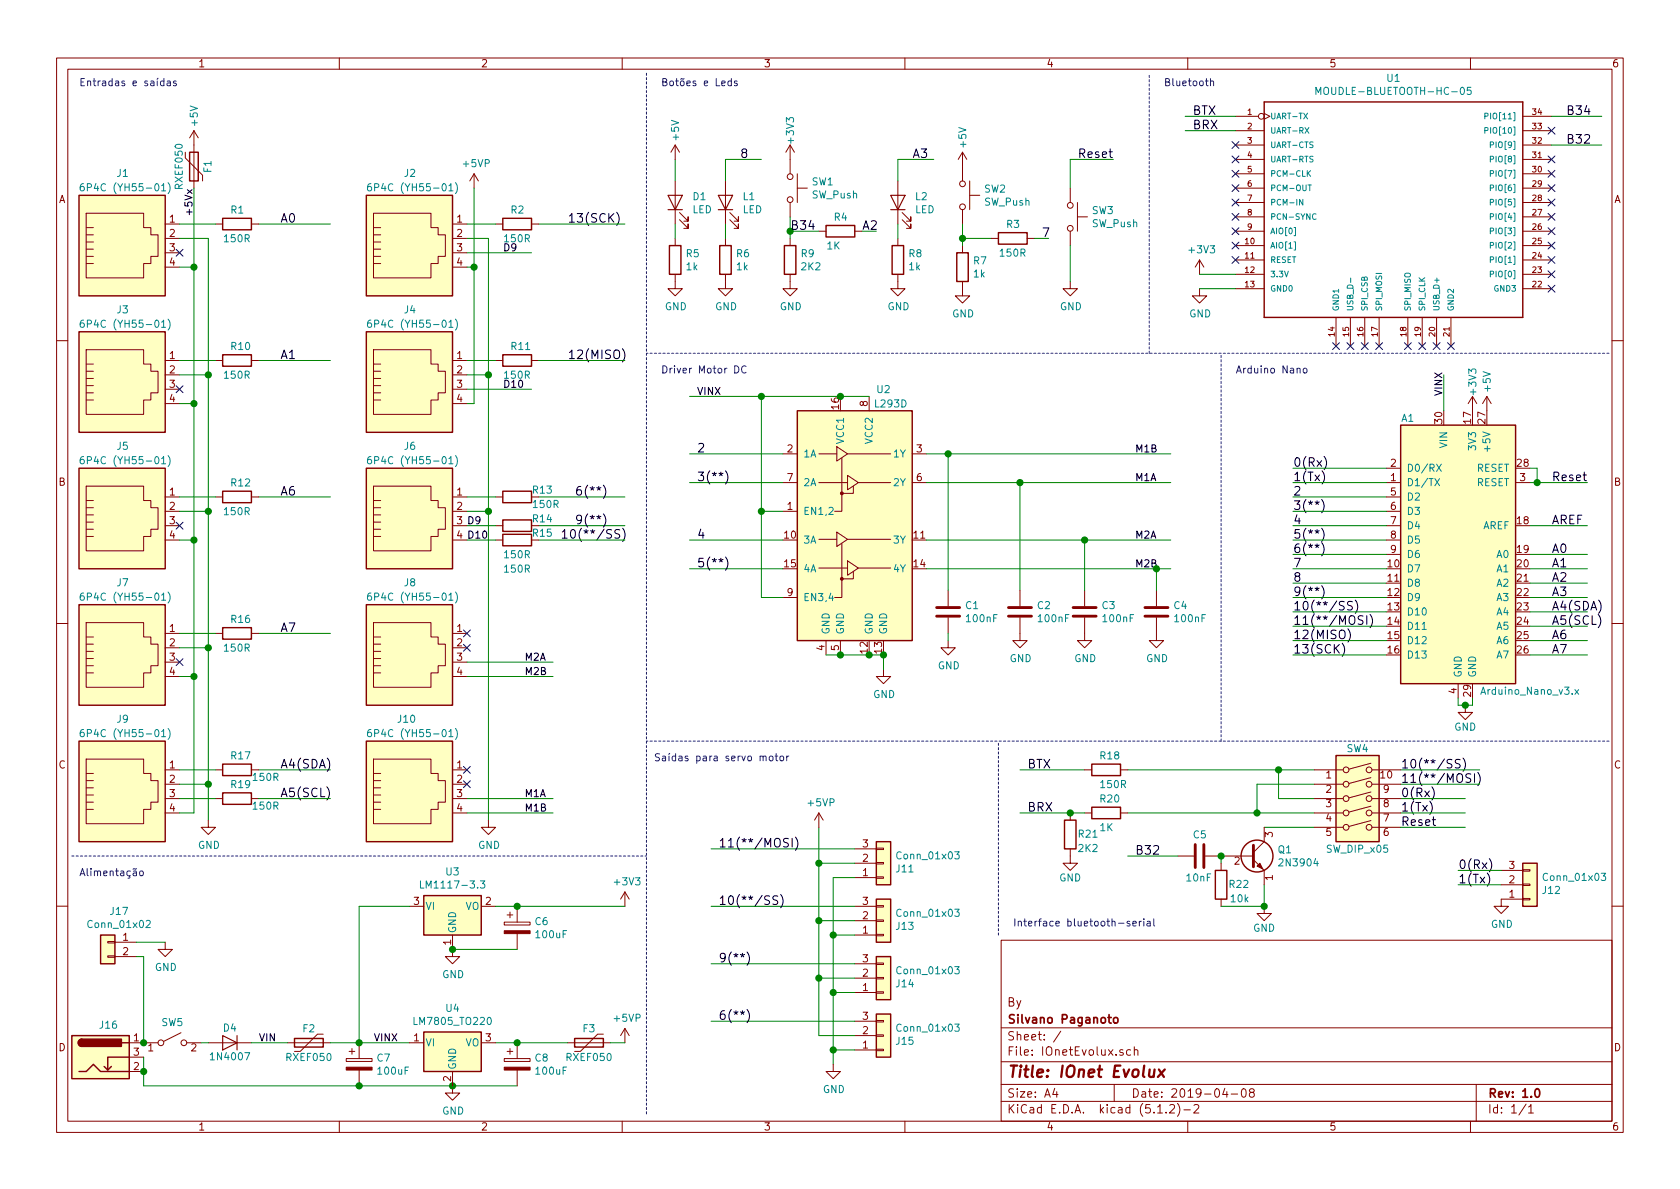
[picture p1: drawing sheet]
<svg xmlns="http://www.w3.org/2000/svg" width="297mm" height="210mm" viewBox="0 0 297 210" stroke-linecap="round" stroke-linejoin="round" font-family="sans-serif">
<defs><g id="words">
<text font-size="2.8" fill="#840000" x="178" y="190.5">Title: IOnet Evolux</text>
<g font-size="2.1">
<text x="210.8" y="20.3">BTX</text>
<text x="210.8" y="22.9">BRX</text>
<text x="276.9" y="20.3">B34</text>
<text x="130.8" y="27.9">8</text>
<text x="161.3" y="27.9">A3</text>
<text x="190.5" y="27.9">Reset</text>
<text x="276.9" y="25.4">B32</text>
<text x="49.5" y="39.4">A0</text>
<text x="100.3" y="39.4">13(SCK)</text>
<text x="139.7" y="40.6">B34</text>
<text x="184.1" y="41.9">7</text>
<text x="49.5" y="63.5">A1</text>
<text x="100.3" y="63.5">12(MISO)</text>
<text x="123.2" y="80">2</text>
<text x="228.6" y="82.5">0(Rx)</text>
<text x="49.5" y="87.6">A6</text>
<text x="101.6" y="87.6">6(**)</text>
<text x="123.2" y="85.1">3(**)</text>
<text x="228.6" y="85.1">1(Tx)</text>
<text x="228.6" y="87.6">2</text>
<text x="274.3" y="85.1">Reset</text>
<text x="99.1" y="95.2">10(**/SS)</text>
<text x="101.6" y="92.7">9(**)</text>
<text x="123.2" y="95.2">4</text>
<text x="228.6" y="90.2">3(**)</text>
<text x="228.6" y="92.7">4</text>
<text x="228.6" y="95.2">5(**)</text>
<text x="274.3" y="92.7">AREF</text>
<text x="123.2" y="100.3">5(**)</text>
<text x="228.6" y="97.8">6(**)</text>
<text x="228.6" y="100.3">7</text>
<text x="274.3" y="97.8">A0</text>
<text x="274.3" y="100.3">A1</text>
<text x="228.6" y="102.9">8</text>
<text x="228.6" y="105.4">9(**)</text>
<text x="228.6" y="107.9">10(**/SS)</text>
<text x="274.3" y="102.9">A2</text>
<text x="274.3" y="105.4">A3</text>
<text x="274.3" y="107.9">A4(SDA)</text>
<text x="49.5" y="111.8">A7</text>
<text x="228.6" y="110.5">11(**/MOSI)</text>
<text x="228.6" y="113">12(MISO)</text>
<text x="274.3" y="110.5">A5(SCL)</text>
<text x="274.3" y="113">A6</text>
<text x="228.6" y="115.6">13(SCK)</text>
<text x="274.3" y="115.6">A7</text>
<text x="49.5" y="135.9">A4(SDA)</text>
<text x="181.6" y="135.9">BTX</text>
<text x="247.6" y="135.9">10(**/SS)</text>
<text x="49.5" y="141">A5(SCL)</text>
<text x="181.6" y="143.5">BRX</text>
<text x="247.6" y="143.5">1(Tx)</text>
<text x="247.6" y="141">0(Rx)</text>
<text x="247.6" y="138.4">11(**/MOSI)</text>
<text x="127" y="149.9">11(**/MOSI)</text>
<text x="247.6" y="146">Reset</text>
<text x="200.7" y="151.1">B32</text>
<text x="257.8" y="153.7">0(Rx)</text>
<text x="127" y="160">10(**/SS)</text>
<text x="257.8" y="156.2">1(Tx)</text>
<text x="127" y="170.2">9(**)</text>
<text x="127" y="180.3">6(**)</text>
</g>
<text font-size="2.1" fill="#008400" x="152.4" y="40.6">A2</text>
<g font-size="2.1" fill="#840000">
<text x="178" y="178">By</text>
<text x="178" y="184">Sheet: /</text>
<text x="178" y="181">Silvano Paganoto</text>
<text x="178" y="186.7">File: IOnetEvolux.sch</text>
<text x="178" y="196.9">KiCad E.D.A. kicad (5.1.2)-2</text>
<text x="178" y="194.1">Size: A4</text>
<text x="200" y="194.1">Date: 2019-04-08</text>
<text x="263" y="194.1">Rev: 1.0</text>
<text x="263" y="196.9">Id: 1/1</text>
</g>
<g font-size="1.8" fill="#840000">
<text x="35" y="11.9">1</text>
<text x="85" y="11.9">2</text>
<text x="135" y="11.9">3</text>
<text x="185" y="11.9">4</text>
<text x="235" y="11.9">5</text>
<text x="285" y="11.9">6</text>
<text x="10.4" y="35.9">A</text>
<text x="285.4" y="35.9">A</text>
<text x="30" y="39.4">1</text>
<text x="30" y="41.9">2</text>
<text x="80.8" y="39.4">1</text>
<text x="80.8" y="41.9">2</text>
<text x="30" y="44.4">3</text>
<text x="30" y="47">4</text>
<text x="80.8" y="44.4">3</text>
<text x="80.8" y="47">4</text>
<text x="30" y="63.5">1</text>
<text x="80.8" y="63.5">1</text>
<text x="30" y="66">2</text>
<text x="30" y="68.6">3</text>
<text x="30" y="71.1">4</text>
<text x="80.8" y="66">2</text>
<text x="80.8" y="68.6">3</text>
<text x="80.8" y="71.1">4</text>
<text x="153.4" y="71.9" transform="rotate(-90 153.4 71.9)">8</text>
<text x="148.3" y="72.3" transform="rotate(-90 148.3 72.3)">16</text>
<text x="255" y="74.9" transform="rotate(-90 255 74.9)">30</text>
<text x="260.1" y="74.9" transform="rotate(-90 260.1 74.9)">17</text>
<text x="262.6" y="74.9" transform="rotate(-90 262.6 74.9)">27</text>
<text x="139.2" y="80">2</text>
<text x="162.1" y="80">3</text>
<text x="245.9" y="82.5">2</text>
<text x="268.3" y="82.5">28</text>
<text x="10.4" y="85.9">B</text>
<text x="30" y="87.6">1</text>
<text x="80.8" y="87.6">1</text>
<text x="139.2" y="85.1">7</text>
<text x="162.1" y="85.1">6</text>
<text x="245.9" y="85.1">1</text>
<text x="245.9" y="87.6">5</text>
<text x="268.8" y="85.1">3</text>
<text x="285.4" y="85.9">B</text>
<text x="30" y="90.2">2</text>
<text x="30" y="92.7">3</text>
<text x="30" y="95.2">4</text>
<text x="80.8" y="90.2">2</text>
<text x="138.7" y="95.2">10</text>
<text x="139.2" y="90.2">1</text>
<text x="161.6" y="95.2">11</text>
<text x="245.9" y="90.2">6</text>
<text x="245.9" y="92.7">7</text>
<text x="245.9" y="95.2">8</text>
<text x="268.3" y="92.7">18</text>
<text x="138.7" y="100.3">15</text>
<text x="161.6" y="100.3">14</text>
<text x="245.4" y="100.3">10</text>
<text x="245.9" y="97.8">9</text>
<text x="268.3" y="97.8">19</text>
<text x="268.3" y="100.3">20</text>
<text x="139.2" y="105.4">9</text>
<text x="245.4" y="102.9">11</text>
<text x="245.4" y="105.4">12</text>
<text x="245.4" y="107.9">13</text>
<text x="268.3" y="102.9">21</text>
<text x="268.3" y="105.4">22</text>
<text x="268.3" y="107.9">23</text>
<text x="30" y="111.8">1</text>
<text x="80.8" y="111.8">1</text>
<text x="245.4" y="110.5">14</text>
<text x="245.4" y="113">15</text>
<text x="268.3" y="110.5">24</text>
<text x="268.3" y="113">25</text>
<text x="30" y="114.3">2</text>
<text x="30" y="116.8">3</text>
<text x="30" y="119.4">4</text>
<text x="80.8" y="114.3">2</text>
<text x="80.8" y="116.8">3</text>
<text x="80.8" y="119.4">4</text>
<text x="145.8" y="115" transform="rotate(-90 145.8 115)">4</text>
<text x="148.3" y="115" transform="rotate(-90 148.3 115)">5</text>
<text x="153.4" y="115.5" transform="rotate(-90 153.4 115.5)">12</text>
<text x="156" y="115.5" transform="rotate(-90 156 115.5)">13</text>
<text x="245.4" y="115.6">16</text>
<text x="268.3" y="115.6">26</text>
<text x="257.6" y="122.7" transform="rotate(-90 257.6 122.7)">4</text>
<text x="260.1" y="123.1" transform="rotate(-90 260.1 123.1)">29</text>
<text x="10.4" y="135.9">C</text>
<text x="30" y="135.9">1</text>
<text x="80.8" y="135.9">1</text>
<text x="234.5" y="137.7">1</text>
<text x="244.1" y="137.7">10</text>
<text x="285.4" y="135.9">C</text>
<text x="30" y="138.4">2</text>
<text x="30" y="141">3</text>
<text x="30" y="143.5">4</text>
<text x="80.8" y="138.4">2</text>
<text x="80.8" y="141">3</text>
<text x="80.8" y="143.5">4</text>
<text x="234.5" y="140.2">2</text>
<text x="234.5" y="142.7">3</text>
<text x="244.6" y="142.7">8</text>
<text x="244.6" y="140.2">9</text>
<text x="152.6" y="149.9">3</text>
<text x="225" y="148.1" transform="rotate(-90 225 148.1)">3</text>
<text x="234.5" y="145.3">4</text>
<text x="234.5" y="147.8">5</text>
<text x="244.6" y="147.8">6</text>
<text x="244.6" y="145.3">7</text>
<text x="152.6" y="154.9">1</text>
<text x="152.6" y="152.4">2</text>
<text x="218.3" y="152.9">2</text>
<text x="225" y="155.7" transform="rotate(-90 225 155.7)">1</text>
<text x="266.9" y="153.7">3</text>
<text x="73.2" y="160">3</text>
<text x="85.9" y="160">2</text>
<text x="152.6" y="160">3</text>
<text x="266.9" y="158.7">1</text>
<text x="266.9" y="156.2">2</text>
<text x="21.7" y="166.4">1</text>
<text x="79.8" y="167.1" transform="rotate(-90 79.8 167.1)">1</text>
<text x="152.6" y="165.1">1</text>
<text x="152.6" y="162.6">2</text>
<text x="21.7" y="168.9">2</text>
<text x="152.6" y="172.7">2</text>
<text x="152.6" y="170.2">3</text>
<text x="152.6" y="175.3">1</text>
<text x="10.4" y="185.9">D</text>
<text x="23.6" y="184.1">1</text>
<text x="26.2" y="185.9">1</text>
<text x="33.8" y="185.9">2</text>
<text x="73.2" y="184.1">1</text>
<text x="85.9" y="184.1">3</text>
<text x="152.6" y="185.4">1</text>
<text x="152.6" y="182.9">2</text>
<text x="152.6" y="180.3">3</text>
<text x="285.4" y="185.9">D</text>
<text x="23.6" y="189.2">2</text>
<text x="23.6" y="186.7">3</text>
<text x="79.8" y="191.2" transform="rotate(-90 79.8 191.2)">2</text>
<text x="35" y="199.9">1</text>
<text x="85" y="199.9">2</text>
<text x="135" y="199.9">3</text>
<text x="185" y="199.9">4</text>
<text x="235" y="199.9">5</text>
<text x="285" y="199.9">6</text>
</g>
<g font-size="1.8" fill="#0000c2">
<text x="14" y="15.2">Entradas e saídas</text>
<text x="116.8" y="15.2">Botões e Leds</text>
<text x="205.7" y="15.2">Bluetooth</text>
<text x="116.8" y="66">Driver Motor DC</text>
<text x="218.4" y="66">Arduino Nano</text>
<text x="115.6" y="134.6">Saídas para servo motor</text>
<text x="14" y="154.9">Alimentação</text>
<text x="179.1" y="163.8">Interface bluetooth-serial</text>
</g>
<g font-size="1.8" fill="#008484">
<text x="233.9" y="16.8">MOUDLE-BLUETOOTH-HC-05</text>
<text x="245.3" y="14.5">U1</text>
<text x="35" y="22.2" transform="rotate(-90 35 22.2)">+5V</text>
<text x="82" y="29.6">+5VP</text>
<text x="120.1" y="24.7" transform="rotate(-90 120.1 24.7)">+5V</text>
<text x="140.4" y="25.2" transform="rotate(-90 140.4 25.2)">+3V3</text>
<text x="170.9" y="26" transform="rotate(-90 170.9 26)">+5V</text>
<text x="15.6" y="33.8">6P4C (YH55-01)</text>
<text x="20.7" y="31.3">J1</text>
<text x="32.3" y="33.3" transform="rotate(-90 32.3 33.3)">RXEF050</text>
<text x="37.4" y="30.5" transform="rotate(-90 37.4 30.5)">F1</text>
<text x="66.4" y="33.8">6P4C (YH55-01)</text>
<text x="71.5" y="31.3">J2</text>
<text x="122.6" y="35.4">D1</text>
<text x="131.4" y="35.4">L1</text>
<text x="143.6" y="32.8">SW1</text>
<text x="143.6" y="35.1">SW_Push</text>
<text x="161.9" y="35.4">L2</text>
<text x="174" y="34.1">SW2</text>
<text x="40.8" y="37.8">R1</text>
<text x="90.4" y="37.8">R2</text>
<text x="122.4" y="37.7">LED</text>
<text x="131.3" y="37.7">LED</text>
<text x="147.5" y="39">R4</text>
<text x="161.8" y="37.7">LED</text>
<text x="174.1" y="36.4">SW_Push</text>
<text x="178" y="40.3">R3</text>
<text x="193.1" y="37.9">SW3</text>
<text x="193.1" y="40.2">SW_Push</text>
<text x="39.8" y="42.8">150R</text>
<text x="89.3" y="42.8">150R</text>
<text x="121.4" y="45.5">R5</text>
<text x="121.4" y="47.8">1k</text>
<text x="130.3" y="45.5">R6</text>
<text x="130.3" y="47.8">1k</text>
<text x="141.7" y="45.5">R9</text>
<text x="141.8" y="47.8">2K2</text>
<text x="146.3" y="44.1">1K</text>
<text x="160.7" y="45.5">R8</text>
<text x="160.8" y="47.8">1k</text>
<text x="172.2" y="46.8">R7</text>
<text x="176.9" y="45.4">150R</text>
<text x="210.4" y="44.8">+3V3</text>
<text x="172.2" y="49.1">1k</text>
<text x="15.6" y="58">6P4C (YH55-01)</text>
<text x="20.7" y="55.4">J3</text>
<text x="66.4" y="58">6P4C (YH55-01)</text>
<text x="71.5" y="55.4">J4</text>
<text x="117.6" y="54.9">GND</text>
<text x="126.4" y="54.9">GND</text>
<text x="137.9" y="54.9">GND</text>
<text x="156.9" y="54.9">GND</text>
<text x="168.4" y="56.1">GND</text>
<text x="187.4" y="54.9">GND</text>
<text x="210.3" y="56.1">GND</text>
<text x="40.9" y="61.9">R10</text>
<text x="90.4" y="61.9">R11</text>
<text x="39.8" y="67">150R</text>
<text x="89.3" y="67">150R</text>
<text x="155.1" y="69.5">U2</text>
<text x="261" y="69.6" transform="rotate(-90 261 69.6)">+3V3</text>
<text x="263.6" y="69.2" transform="rotate(-90 263.6 69.2)">+5V</text>
<text x="154.8" y="72.1">L293D</text>
<text x="247.8" y="74.6">A1</text>
<text x="15.6" y="82.1">6P4C (YH55-01)</text>
<text x="20.7" y="79.5">J5</text>
<text x="66.4" y="82.1">6P4C (YH55-01)</text>
<text x="71.5" y="79.5">J6</text>
<text x="142" y="80.9">1A</text>
<text x="149.2" y="78.4" transform="rotate(-90 149.2 78.4)">VCC1</text>
<text x="154.3" y="78.4" transform="rotate(-90 154.3 78.4)">VCC2</text>
<text x="158.1" y="80.9">1Y</text>
<text x="248.7" y="83.4">D0/RX</text>
<text x="255.9" y="79.1" transform="rotate(-90 255.9 79.1)">VIN</text>
<text x="261" y="79.3" transform="rotate(-90 261 79.3)">3V3</text>
<text x="261.1" y="83.4">RESET</text>
<text x="263.5" y="79.4" transform="rotate(-90 263.5 79.4)">+5V</text>
<text x="40.9" y="86">R12</text>
<text x="94.3" y="87.3">R13</text>
<text x="94.4" y="89.8">150R</text>
<text x="142" y="86">2A</text>
<text x="158.1" y="86">2Y</text>
<text x="248.7" y="86">D1/TX</text>
<text x="248.7" y="88.5">D2</text>
<text x="261.1" y="86">RESET</text>
<text x="39.8" y="91.1">150R</text>
<text x="94.3" y="92.4">R14</text>
<text x="94.3" y="94.9">R15</text>
<text x="142" y="91.1">EN1,2</text>
<text x="248.7" y="91.1">D3</text>
<text x="248.7" y="93.6">D4</text>
<text x="262.1" y="93.6">AREF</text>
<text x="89.3" y="98.7">150R</text>
<text x="89.3" y="101.3">150R</text>
<text x="142" y="96.1">3A</text>
<text x="142" y="101.2">4A</text>
<text x="158.1" y="96.1">3Y</text>
<text x="158.1" y="101.2">4Y</text>
<text x="248.7" y="101.2">D7</text>
<text x="248.7" y="96.1">D5</text>
<text x="248.7" y="98.7">D6</text>
<text x="264.7" y="98.7">A0</text>
<text x="264.7" y="101.2">A1</text>
<text x="15.6" y="106.2">6P4C (YH55-01)</text>
<text x="20.7" y="103.7">J7</text>
<text x="66.4" y="106.2">6P4C (YH55-01)</text>
<text x="71.5" y="103.7">J8</text>
<text x="142" y="106.3">EN3,4</text>
<text x="170.8" y="107.7">C1</text>
<text x="183.5" y="107.7">C2</text>
<text x="194.9" y="107.7">C3</text>
<text x="207.6" y="107.7">C4</text>
<text x="248.7" y="103.8">D8</text>
<text x="248.7" y="106.3">D9</text>
<text x="264.7" y="103.8">A2</text>
<text x="264.7" y="106.3">A3</text>
<text x="40.9" y="110.2">R16</text>
<text x="146.7" y="112.3" transform="rotate(-90 146.7 112.3)">GND</text>
<text x="149.2" y="112.3" transform="rotate(-90 149.2 112.3)">GND</text>
<text x="154.3" y="112.3" transform="rotate(-90 154.3 112.3)">GND</text>
<text x="156.8" y="112.3" transform="rotate(-90 156.8 112.3)">GND</text>
<text x="171" y="110">100nF</text>
<text x="183.7" y="110">100nF</text>
<text x="195.1" y="110">100nF</text>
<text x="207.8" y="110">100nF</text>
<text x="248.7" y="108.8">D10</text>
<text x="248.7" y="111.4">D11</text>
<text x="248.7" y="113.9">D12</text>
<text x="264.7" y="108.8">A4</text>
<text x="264.7" y="111.4">A5</text>
<text x="264.7" y="113.9">A6</text>
<text x="39.8" y="115.2">150R</text>
<text x="165.8" y="118.4">GND</text>
<text x="178.5" y="117.1">GND</text>
<text x="189.9" y="117.1">GND</text>
<text x="202.6" y="117.1">GND</text>
<text x="248.7" y="116.5">D13</text>
<text x="258.4" y="119.9" transform="rotate(-90 258.4 119.9)">GND</text>
<text x="261" y="119.9" transform="rotate(-90 261 119.9)">GND</text>
<text x="264.7" y="116.5">A7</text>
<text x="154.4" y="123.4">GND</text>
<text x="262.2" y="122.9">Arduino_Nano_v3.x</text>
<text x="15.6" y="130.3">6P4C (YH55-01)</text>
<text x="20.7" y="127.8">J9</text>
<text x="66.4" y="130.3">6P4C (YH55-01)</text>
<text x="70.4" y="127.8">J10</text>
<text x="257.1" y="129.2">GND</text>
<text x="40.9" y="134.3">R17</text>
<text x="194.6" y="134.3">R18</text>
<text x="238.1" y="133">SW4</text>
<text x="40.9" y="139.4">R19</text>
<text x="44.9" y="138.1">150R</text>
<text x="44.9" y="143.2">150R</text>
<text x="143" y="142.6">+5VP</text>
<text x="194.6" y="141.9">R20</text>
<text x="194.7" y="139.4">150R</text>
<text x="190.8" y="148.1">R21</text>
<text x="194.5" y="147">1K</text>
<text x="211" y="148.3">C5</text>
<text x="35" y="150.1">GND</text>
<text x="78.9" y="154.8">U3</text>
<text x="84.5" y="150.1">GND</text>
<text x="158.5" y="154.3">J11</text>
<text x="158.9" y="152">Conn_01x03</text>
<text x="187.3" y="155.9">GND</text>
<text x="190.8" y="150.7">2K2</text>
<text x="209.9" y="155.9">10nF</text>
<text x="226" y="150.9">Q1</text>
<text x="226.5" y="153.2">2N3904</text>
<text x="234.7" y="150.8">SW_DIP_x05</text>
<text x="273.2" y="155.8">Conn_01x03</text>
<text x="19.6" y="161.8">J17</text>
<text x="75.2" y="160.9">VI</text>
<text x="75.3" y="157.1">LM1117-3.3</text>
<text x="82.3" y="160.9">VO</text>
<text x="108.8" y="156.6">+3V3</text>
<text x="217.4" y="157">R22</text>
<text x="217.7" y="159.6">10k</text>
<text x="272.8" y="158.1">J12</text>
<text x="15.8" y="164.1">Conn_01x02</text>
<text x="80.6" y="165.1" transform="rotate(-90 80.6 165.1)">GND</text>
<text x="94.6" y="163.6">C6</text>
<text x="94.9" y="165.9">100uF</text>
<text x="158.5" y="164.4">J13</text>
<text x="158.9" y="162.1">Conn_01x03</text>
<text x="221.6" y="164.8">GND</text>
<text x="263.6" y="164.1">GND</text>
<text x="27.4" y="171.7">GND</text>
<text x="78.2" y="173">GND</text>
<text x="158.9" y="172.3">Conn_01x03</text>
<text x="78.9" y="178.9">U4</text>
<text x="158.5" y="174.6">J14</text>
<text x="17.7" y="181.9">J16</text>
<text x="28.6" y="181.5">SW5</text>
<text x="39.5" y="182.4">D4</text>
<text x="53.6" y="182.5">F2</text>
<text x="73.6" y="181.2">LM7805_TO220</text>
<text x="75.2" y="185">VI</text>
<text x="82.3" y="185">VO</text>
<text x="103.1" y="182.5">F3</text>
<text x="108.7" y="180.7">+5VP</text>
<text x="158.5" y="184.8">J15</text>
<text x="158.9" y="182.4">Conn_01x03</text>
<text x="37.5" y="187.5">1N4007</text>
<text x="50.8" y="187.6">RXEF050</text>
<text x="66.7" y="187.7">C7</text>
<text x="67" y="190">100uF</text>
<text x="80.6" y="189.2" transform="rotate(-90 80.6 189.2)">GND</text>
<text x="94.6" y="187.7">C8</text>
<text x="94.9" y="190">100uF</text>
<text x="100.3" y="187.6">RXEF050</text>
<text x="78.2" y="197.1">GND</text>
<text x="145.5" y="193.3">GND</text>
</g>
<g font-size="1.8">
<text x="34" y="38.3" transform="rotate(-90 34 38.3)">+5Vx</text>
<text x="88.9" y="44.4">D9</text>
<text x="88.9" y="68.6">D10</text>
<text x="123.2" y="69.8">VINX</text>
<text x="255" y="70.1" transform="rotate(-90 255 70.1)">VINX</text>
<text x="200.7" y="80">M1B</text>
<text x="200.7" y="85.1">M1A</text>
<text x="80.8" y="92.7">3 D9</text>
<text x="80.8" y="95.2">4 D10</text>
<text x="200.7" y="95.2">M2A</text>
<text x="200.7" y="100.3">M2B</text>
<text x="92.7" y="116.8">M2A</text>
<text x="92.7" y="119.4">M2B</text>
<text x="92.7" y="141">M1A</text>
<text x="92.7" y="143.5">M1B</text>
<text x="45.7" y="184.1">VIN</text>
<text x="66" y="184.1">VINX</text>
</g>
<g font-size="1.4" fill="#840000">
<text x="220.6" y="20.3">1</text>
<text x="220.6" y="22.9">2</text>
<text x="271" y="22.9">33</text>
<text x="271" y="20.3">34</text>
<text x="220.6" y="25.4">3</text>
<text x="220.6" y="27.9">4</text>
<text x="271" y="27.9">31</text>
<text x="271" y="25.4">32</text>
<text x="220.6" y="30.5">5</text>
<text x="220.6" y="33">6</text>
<text x="220.6" y="35.6">7</text>
<text x="271" y="35.6">28</text>
<text x="271" y="33">29</text>
<text x="271" y="30.5">30</text>
<text x="220.6" y="38.1">8</text>
<text x="220.6" y="40.6">9</text>
<text x="271" y="40.6">26</text>
<text x="271" y="38.1">27</text>
<text x="220.2" y="43.2">10</text>
<text x="220.2" y="45.7">11</text>
<text x="271" y="45.7">24</text>
<text x="271" y="43.2">25</text>
<text x="220.2" y="48.3">12</text>
<text x="220.2" y="50.8">13</text>
<text x="271" y="50.8">22</text>
<text x="271" y="48.3">23</text>
<text x="236" y="59.5" transform="rotate(-90 236 59.5)">14</text>
<text x="238.5" y="59.5" transform="rotate(-90 238.5 59.5)">15</text>
<text x="241" y="59.5" transform="rotate(-90 241 59.5)">16</text>
<text x="243.6" y="59.5" transform="rotate(-90 243.6 59.5)">17</text>
<text x="248.7" y="59.5" transform="rotate(-90 248.7 59.5)">18</text>
<text x="251.2" y="59.5" transform="rotate(-90 251.2 59.5)">19</text>
<text x="253.7" y="59.5" transform="rotate(-90 253.7 59.5)">20</text>
<text x="256.3" y="59.5" transform="rotate(-90 256.3 59.5)">21</text>
</g>
<g font-size="1.4" fill="#008484">
<text x="224.5" y="21.1">UART-TX</text>
<text x="224.5" y="23.6">UART-RX</text>
<text x="263.3" y="23.6">PIO[10]</text>
<text x="263.3" y="21.1">PIO[11]</text>
<text x="224.5" y="26.2">UART-CTS</text>
<text x="224.5" y="28.7">UART-RTS</text>
<text x="264.1" y="28.7">PIO[8]</text>
<text x="264.1" y="26.2">PIO[9]</text>
<text x="224.5" y="31.2">PCM-CLK</text>
<text x="224.5" y="33.8">PCM-OUT</text>
<text x="264.1" y="33.8">PIO[6]</text>
<text x="264.1" y="31.2">PIO[7]</text>
<text x="224.5" y="36.3">PCM-IN</text>
<text x="224.5" y="38.9">PCN-SYNC</text>
<text x="224.5" y="41.4">AIO[0]</text>
<text x="264.1" y="41.4">PIO[3]</text>
<text x="264.1" y="38.9">PIO[4]</text>
<text x="264.1" y="36.3">PIO[5]</text>
<text x="224.5" y="43.9">AIO[1]</text>
<text x="224.5" y="46.5">RESET</text>
<text x="264.1" y="46.5">PIO[1]</text>
<text x="264.1" y="43.9">PIO[2]</text>
<text x="224.5" y="49">3.3V</text>
<text x="224.5" y="51.6">GND0</text>
<text x="264.1" y="49">PIO[0]</text>
<text x="264.3" y="51.6">GND3</text>
<text x="236.7" y="55.1" transform="rotate(-90 236.7 55.1)">GND1</text>
<text x="239.3" y="55.1" transform="rotate(-90 239.3 55.1)">USB_D-</text>
<text x="241.8" y="55.1" transform="rotate(-90 241.8 55.1)">SPI_CSB</text>
<text x="244.3" y="55.1" transform="rotate(-90 244.3 55.1)">SPI_MOSI</text>
<text x="249.4" y="55.1" transform="rotate(-90 249.4 55.1)">SPI_MISO</text>
<text x="252" y="55.1" transform="rotate(-90 252 55.1)">SPI_CLK</text>
<text x="254.5" y="55.1" transform="rotate(-90 254.5 55.1)">USB_D+</text>
<text x="257" y="55.1" transform="rotate(-90 257 55.1)">GND2</text>
</g>
</g></defs>
<g fill="none" stroke="#840000" stroke-width=".18">
<path d="M10 10.3h277v189.9h-277zM12 12.2h273v186.1h-273zM60 10.3v1.9M110 10.3v1.9M160 10.3v1.9M210 10.3v1.9M260 10.3v1.9M15.2 37.7h10.2v2.6h1.3v1.2h1.2v3.8h-1.2v1.3h-1.3v2.5h-10.2zM29.2 39.6h2.5M32.8 26.9v1l3 3.1v1M34.3 23.1l-.8 1.3M34.3 23.1v10.2"/>
<path d="M34.3 23.1l.8 1.3M38.1 39.6h1.3M44.4 39.6h1.3M66 37.7h10.2v2.6h1.3v1.2h1.2v3.8h-1.2v1.3h-1.3v2.5h-10.2zM80 39.6h2.5M83.8 30.7l-.7 1.3M83.8 30.7v2.6M83.8 30.7l.8 1.3M87.6 39.6h1.3M94 39.6h1.2M119.4 25.6v2.6M119.4 32v7.6"/>
<path d="M119.4 25.6l-.8 1.3M119.4 25.6l.7 1.3M120.1 38.9l1.6 1.5v-.8v.8h-.8M120.1 37.6l1.6 1.5v-.8v.8h-.8M128.3 32v7.6M129 38.9l1.6 1.5v-.8v.8h-.8M129 37.6l1.6 1.5v-.8v.8h-.8M139.7 25.6v5.1M139.7 35.8v2.5M139.7 25.6l-.8 1.3M139.7 25.6l.8 1.3M141 33.3h1.7"/>
<path d="M141 30.7v5.1M158.7 32v7.6M159.5 38.9l1.5 1.5v-.8v.8h-.7M159.5 37.6l1.5 1.5v-.8v.8h-.7M170.2 26.9v5.1M170.2 37.1v2.5M170.2 26.9l-.8 1.3M170.2 26.9l.7 1.3M171.4 34.5h1.8M171.4 32v5.1M189.2 33.3v2.5M190.5 38.3h1.8"/>
<path d="M190.5 35.8v5.1M218.4 38.3h5.1M218.4 20.6h4.1M218.4 23.1h5.1M218.4 25.6h5.1M218.4 28.2h5.1M218.4 30.7h5.1M218.4 33.3h5.1M218.4 35.8h5.1M223.5 20.1l1 .5-1 .5M269.2 38.3h5.1M269.2 20.6h5.1"/>
<path d="M269.2 23.1h5.1M269.2 25.6h5.1M269.2 28.2h5.1M269.2 30.7h5.1M269.2 33.3h5.1M269.2 35.8h5.1M15.2 40.3h1.3M15.2 41.5h1.3M15.2 42.8h1.3M15.2 44.1h1.3M15.2 45.3h1.3M15.2 46.6h1.3"/>
<path d="M29.2 42.2h2.5M29.2 44.7h2.5M29.2 47.2h2.5M66 40.3h1.3M66 41.5h1.3M66 42.8h1.3M66 44.1h1.3M66 45.3h1.3M66 46.6h1.3M80 42.2h2.5M80 44.7h2.5M80 47.2h2.5"/>
<path d="M119.4 48.5v2.5h1.2l-1.2 1.3-1.3-1.3h1.3M119.4 42.2v1.2M128.3 48.5v2.5h1.2l-1.2 1.3-1.3-1.3h1.3M128.3 42.2v1.2M139.7 48.5v2.5h1.3l-1.3 1.3-1.3-1.3h1.3M139.7 42.2v1.2M144.8 40.9h1.2M151.1 40.9h1.3M158.7 48.5v2.5h1.3l-1.3 1.3-1.2-1.3h1.2M158.7 42.2v1.2M170.2 49.8v2.5h1.2l-1.2 1.3-1.3-1.3h1.3M170.2 43.4v1.3"/>
<path d="M175.3 42.2h1.2M181.6 42.2h1.3M189.2 49.8v1.2h1.3l-1.3 1.3-1.2-1.3h1.2M189.2 40.9v2.5M212.1 51v1.3h1.3l-1.3 1.3-1.3-1.3h1.3M212.1 46l-.8 1.2M212.1 46v2.5M212.1 46l.8 1.2M218.4 40.9h5.1M218.4 43.4h5.1M218.4 46h5.1M218.4 48.5h5.1"/>
<path d="M218.4 51h5.1M236.2 56.1v5.1M238.8 56.1v5.1M241.3 56.1v5.1M243.8 56.1v5.1M248.9 56.1v5.1M251.5 56.1v5.1M254 56.1v5.1M256.5 56.1v5.1M269.2 40.9h5.1M269.2 43.4h5.1M269.2 46h5.1"/>
<path d="M269.2 48.5h5.1M269.2 51h5.1M10 60.2h2M15.2 64.4h1.3M15.2 65.7h1.3M15.2 66.9h1.3M15.2 68.2h1.3M15.2 69.5h1.3M15.2 70.7h1.3M15.2 61.8h10.2v2.6h1.3v1.3h1.2v3.8h-1.2v1.2h-1.3v2.6h-10.2zM29.2 63.7h2.5M29.2 66.3h2.5"/>
<path d="M29.2 68.8h2.5M29.2 71.4h2.5M38.1 63.7h1.3M44.4 63.7h1.3M66 64.4h1.3M66 65.7h1.3M66 66.9h1.3M66 68.2h1.3M66 69.5h1.3M66 70.7h1.3M66 61.8h10.2v2.6h1.3v1.3h1.2v3.8h-1.2v1.2h-1.3v2.6h-10.2zM80 63.7h2.5"/>
<path d="M80 66.3h2.5M80 68.8h2.5M80 71.4h2.5M87.6 63.7h1.3M94 63.7h1.2M148 79l1.9 1.3-1.9 1.2zM153.7 70.1v2.5M260.3 70.1l-.7 1.3M260.3 70.1v2.5M260.3 70.1l.8 1.3M262.9 70.1l-.8 1.3M262.9 70.1v2.5"/>
<path d="M262.9 70.1l.8 1.3M285 60.2h2M15.2 88.5h1.3M15.2 89.8h1.3M15.2 91.1h1.3M15.2 92.3h1.3M15.2 93.6h1.3M15.2 94.9h1.3M15.2 86h10.2v2.5h1.3v1.3h1.2v3.8h-1.2v1.3h-1.3v2.5h-10.2zM29.2 87.9h2.5M29.2 90.4h2.5M29.2 93h2.5"/>
<path d="M29.2 95.5h2.5M38.1 87.9h1.3M44.4 87.9h1.3M66 88.5h1.3M66 89.8h1.3M66 91.1h1.3M66 92.3h1.3M66 93.6h1.3M66 94.9h1.3M66 86h10.2v2.5h1.3v1.3h1.2v3.8h-1.2v1.3h-1.3v2.5h-10.2zM80 87.9h2.5M80 90.4h2.5"/>
<path d="M80 93h2.5M80 95.5h2.5M87.6 87.9h1.3M87.6 93h1.3M87.6 95.5h1.3M138.4 90.4h2.6M138.4 85.3h2.6M138.4 80.3h2.6M144.8 95.4h3.2M144.8 85.3h5.1M144.8 80.3h3.2M148 94.1l1.9 1.3-1.9 1.2z"/>
<path d="M148.8 96.1v9.6h-1.2M148.8 81v9.4h-1.2M149.9 99.2l1.9 1.3-1.9 1.2zM149.9 84.1l1.9 1.2-1.9 1.3zM149.9 95.4h7.6M149.9 80.3h7.6M150.9 86v1.2h-2.1M151.8 85.3h5.7M161.3 85.3h2.5M161.3 80.3h2.5M245.1 87.9h2.5M245.1 90.4h2.5"/>
<path d="M245.1 93h2.5M245.1 95.5h2.5M245.1 85.3h2.5M245.1 82.8h2.5M245.1 98h2.5M268 85.3h2.5M10 110.3h2M15.2 112.6h1.3M15.2 113.9h1.3M15.2 115.2h1.3M15.2 116.5h1.3M15.2 117.7h1.3"/>
<path d="M15.2 119h1.3M15.2 110.1h10.2v2.5h1.3v1.3h1.2v3.8h-1.2v1.3h-1.3v2.5h-10.2zM29.2 112h2.5M29.2 114.5h2.5M29.2 117.1h2.5M29.2 119.6h2.5M38.1 112h1.3M44.4 112h1.3M66 112.6h1.3M66 113.9h1.3M66 115.2h1.3M66 116.5h1.3"/>
<path d="M66 117.7h1.3M66 119h1.3M66 110.1h10.2v2.5h1.3v1.3h1.2v3.8h-1.2v1.3h-1.3v2.5h-10.2zM80 112h2.5M80 114.5h2.5M80 117.1h2.5M80 119.6h2.5M138.4 105.7h2.6M144.8 100.5h5.1M146 113.3v2.5M148.6 113.3v2.5M150.9 101.1v1.3h-2.1"/>
<path d="M151.8 100.5h5.7M156.2 118.4v1.2h1.3l-1.3 1.3-1.3-1.3h1.3M167.6 113.3v1.2h1.3l-1.3 1.3-1.2-1.3h1.2M167.6 104.4v2.8M167.6 109.2v2.8M180.3 109.2v4.1h1.3l-1.3 1.2-1.2-1.2h1.2M180.3 104.4v2.8M191.8 109.2v4.1h1.2l-1.2 1.2-1.3-1.2h1.3M191.8 104.4v2.8M204.5 109.2v4.1h1.2l-1.2 1.2-1.3-1.2h1.3M204.5 104.4v2.8M285 110.3h2"/>
<path d="M15.2 136.8h1.3M15.2 138h1.3M15.2 139.3h1.3M15.2 134.2h10.2v2.6h1.3v1.2h1.2v3.9h-1.2v1.2h-1.3v2.6h-10.2zM29.2 136.1h2.5M29.2 138.7h2.5M38.1 136.1h1.3M44.4 136.1h1.3M66 136.8h1.3M66 138h1.3M66 139.3h1.3M66 134.2h10.2v2.6h1.3v1.2h1.2v3.9h-1.2v1.2h-1.3v2.6h-10.2z"/>
<path d="M80 136.1h2.5M80 138.7h2.5M191.8 136.1h1.2M198.1 136.1h1.3M232.4 136.1h5.1M232.4 138.7h5.1M242.4 137.5l-3.9 1.1M242.4 135l-3.9 1M242.6 136.1h5M242.6 138.7h5M257.8 120.9v2.5M259.1 124.7v1.3h1.2l-1.2 1.2-1.3-1.2h1.3"/>
<path d="M15.2 140.6h1.3M15.2 141.9h1.3M15.2 143.1h1.3M29.2 141.2h2.5M29.2 143.8h2.5M36.8 145v1.3h1.3l-1.3 1.3-1.2-1.3h1.2M38.1 141.2h1.3M44.4 141.2h1.3M66 140.6h1.3M66 141.9h1.3M66 143.1h1.3M80 141.2h2.5"/>
<path d="M80 143.8h2.5M86.4 145v1.3h1.2l-1.2 1.3-1.3-1.3h1.3M110.5 157.7v2.6M110.5 157.7l-.8 1.3M110.5 157.7l.8 1.3M144.8 143.8l-.8 1.2M144.8 143.8v2.5M144.8 143.8l.7 1.2M151.1 155.2h3.8M151.1 152.6h3.8M151.1 150.1h3.8M154.9 150h1.3v.2h-1.3z"/>
<path d="M154.9 152.5h1.3v.3h-1.3zM154.9 155.1h1.3v.2h-1.3zM189.2 150.1v2.5h1.3l-1.3 1.3-1.2-1.3h1.2M189.2 143.8v1.2M191.8 143.8h1.2M198.1 143.8h1.3M208.3 151.4h2.8M213.1 151.4h8.5M215.9 152.6v1.3M215.9 159v1.3M221.6 152l1.9 1.9v2.6M223.5 146.3v2.5l-1.9 1.9"/>
<path d="M232.4 141.2h5.1M232.4 143.8h5.1M232.4 146.3h5.1M242.4 145.1l-3.9 1M242.4 142.6l-3.9 1M242.4 140l-3.9 1.1M242.6 141.2h5M242.6 143.8h5M242.6 146.3h5M265.4 156.5h3.8M265.4 153.9h3.8M269.2 153.8h1.3v.2h-1.3z"/>
<path d="M269.2 156.3h1.3v.3h-1.3zM269.2 158.9h1.3v.2h-1.3zM269.2 159h-3.8v1.3h1.3l-1.3 1.2-1.2-1.2h1.2M10 160.2h2M19 169h1.3v.3h-1.3zM19 166.5h1.3v.2h-1.3zM20.3 166.6h3.8M20.3 169.2h3.8M29.2 166.6v1.3h1.3l-1.3 1.3-1.3-1.3h1.3M72.4 160.3h2.5M80 165.3v3.9h1.3l-1.3 1.2-1.3-1.2h1.3M85.1 160.3h2.5"/>
<path d="M89.2 163.1h4.5v.5h-4.5zM89.7 161.8h1M90.2 161.3v1M91.4 160.3v2.8M91.4 165.1v2.8M151.1 165.3h3.8M151.1 162.8h3.8M151.1 160.3h3.8M151.1 175.5h3.8M151.1 173h3.8M151.1 170.4h3.8M154.9 160.1h1.3v.3h-1.3z"/>
<path d="M154.9 162.7h1.3v.2h-1.3zM154.9 165.2h1.3v.3h-1.3zM154.9 170.3h1.3v.3h-1.3zM154.9 172.8h1.3v.3h-1.3zM154.9 175.4h1.3v.2h-1.3zM177 166.3h108v32h-108zM223.5 160.3v1.2h1.3l-1.3 1.3-1.3-1.3h1.3M285 160.2h2M22.9 184.4h5M22.9 189.5h2.5M22.9 186.9h2.5M32 182.6l-3 1.5"/>
<path d="M33 184.4h2.6M36.8 184.4h7.6M50.8 184.4h7.6M57.1 182.9h-1l-3 3h-1M60 198.3v1.9M61.2 187.2h4.6v.5h-4.6zM61.7 185.9h1M62.2 185.4v1M63.5 184.4v2.8M63.5 189.2v2.8M72.4 184.4h2.5M80 189.5v3.8h1.3l-1.3 1.3-1.3-1.3h1.3"/>
<path d="M85.1 184.4h2.5M89.2 187.2h4.5v.5h-4.5zM89.7 185.9h1M90.2 185.4v1M91.4 184.4v2.8M91.4 189.2v2.8M100.3 184.4h7.6M106.7 182.9h-1l-3.1 3h-1M110 198.3v1.9M110.5 181.9l-.8 1.2M110.5 181.9v2.5M110.5 181.9l.8 1.2"/>
<path d="M147.3 188.2v1.3h1.3l-1.3 1.2-1.3-1.2h1.3M151.1 185.7h3.8M151.1 183.1h3.8M151.1 180.6h3.8M154.9 180.5h1.3v.2h-1.3zM154.9 183h1.3v.3h-1.3zM154.9 185.5h1.3v.3h-1.3zM160 198.3v1.9M177 194.8h108M177 191.8h108M177 187.8h108M177 181.8h108"/>
<path d="M186.5 192.5l-.4 1h1M186.8 193v1M187.6 182.3l-1.3 2M197 191.8v3M198.6 185.7a.37 .37 0 0 0-.6 .1v.2l.6 .2v.1l-.2 .3-.4-.1M199.9 185.7l-.4-.1-.3 .3 .1 .6 .2 .1 .4-.1M200.6 185.7a.37 .37 0 0 1 .6 .1v.8M200.6 185.1v1.5M204.7 196.8h.8M206.2 196.7v.1M206.8 195.5l.2-.2h.4l.2 .2 .1 .3-.1 .2-.8 .8h.9M208.2 195.1a1.71 1.71 0 0 1 0 2.3"/>
<path d="M209.3 196.3h1.2M210 198.3v1.9M211.1 195.5l.2-.2h.4l.3 .5-1 1h1M216.6 192.5l-.4 1h.9M216.9 193v1M217.7 193.5h1.1M219.6 192.7l.4-.2a.94 .94 0 0 1 0 1.5 .82 .82 0 0 1-.4-1.3zM221.2 193.2l-.3-.3 .1-.2 .2-.2 .4 .1 .2 .2-.1 .2-.6 .2a.48 .48 0 0 0-.1 .7l.2 .1 .5-.1a.48 .48 0 0 0-.1-.7h-.1M260 198.3v1.9M261 191.8v6.5M269.8 195.2l-1.2 2M270.3 195.8l.4-.5v1.5"/>
<path d="M270.3 196.8h.8"/>
<circle cx="139.7" cy="31.2" r=".51"/>
<circle cx="139.7" cy="35.3" r=".51"/>
<circle cx="170.2" cy="32.5" r=".51"/>
<circle cx="170.2" cy="36.6" r=".51"/>
<circle cx="189.2" cy="36.3" r=".51"/>
<circle cx="223" cy="20.6" r=".51"/>
<circle cx="189.2" cy="40.4" r=".51"/>
<circle cx="238" cy="136.1" r=".51"/>
<circle cx="238" cy="138.7" r=".51"/>
<circle cx="242.1" cy="136.1" r=".51"/>
<circle cx="242.1" cy="138.7" r=".51"/>
<circle cx="238" cy="146.3" r=".51"/>
<circle cx="238" cy="143.8" r=".51"/>
<circle cx="238" cy="141.2" r=".51"/>
<circle cx="242.1" cy="146.3" r=".51"/>
<circle cx="242.1" cy="141.2" r=".51"/>
<circle cx="242.1" cy="143.8" r=".51"/>
<circle cx="28.4" cy="184.4" r=".51"/>
<circle cx="32.5" cy="184.4" r=".51"/>
</g>
<path d="M195.9 179.9h.6M196.1 179.4v1.3l.4 .2M197 180.1l.2-.2 .4 .2 .1 .5-.2 .2-.3 .1-.2-.1zM271.5 192.7l.2-.2a.81 .81 0 0 1 .6 .6 .81 .81 0 0 1-.3 .8l-.1 .1a.79 .79 0 0 1-.4-1.3z" fill="none" stroke="#840000" stroke-width=".3"/>
<path d="M203.3 189.1l-.1 1.2a.56 .56 0 0 0 .8 0M204.1 189.1l-.1 1.3M204.9 189.1l.9 1.3M205.9 189.1l-1.2 1.3" fill="none" stroke="#840000" stroke-width=".41"/>
<g fill="none" stroke="#000" stroke-width=".18">
<path d="M33.1 33.5l.9 .7M34 33.5l-.9 .7M109 37.5a1.78 1.78 0 0 1 0 2.4M110.1 61.7a1.78 1.78 0 0 1 0 2.3M106.7 85.8a1.78 1.78 0 0 1 0 2.3M106.7 90.9a1.78 1.78 0 0 1 0 2.3M109.6 93.7a.62 .62 0 0 0-.8 .1v.4l.6 .3 .2 .4-.3 .3-.6-.1M110.1 93.4a1.78 1.78 0 0 1 0 2.4M128.3 83.3a1.78 1.78 0 0 1 0 2.3M128.3 98.5a1.78 1.78 0 0 1 0 2.3M233.7 88.3a1.78 1.78 0 0 1 0 2.4M233.7 93.4a1.78 1.78 0 0 1 0 2.4"/>
<path d="M233.7 96a1.78 1.78 0 0 1 0 2.3M233.8 83.3a1.78 1.78 0 0 1 0 2.3M234.1 80.7a1.78 1.78 0 0 1 0 2.4M233.7 103.6a1.78 1.78 0 0 1 0 2.3M237.3 113.7a1.78 1.78 0 0 1 0 2.4M238.3 111.2a1.78 1.78 0 0 1 0 2.3M239.1 106.4a.62 .62 0 0 0-.8 .1v.4l.7 .3 .1 .4-.3 .3-.5-.1M239.6 106.1a1.78 1.78 0 0 1 0 2.4M241 109l-.6-.1-.2 .1v.5l.7 .2 .1 .4-.3 .3-.6-.1M241.7 108.9v1.5M242.2 108.7a1.78 1.78 0 0 1 0 2.3M253.2 139.1a1.78 1.78 0 0 1 0 2.4"/>
<path d="M258.2 134.4a.62 .62 0 0 0-.8 0v.5l.6 .2 .2 .4-.3 .3-.6-.1M258.7 134.1a1.78 1.78 0 0 1 0 2.3M260 136.9l-.5-.1-.2 .2v.4l.6 .3 .1 .3-.2 .3h-.6M260.7 136.8v1.5M261.3 136.6a1.78 1.78 0 0 1 0 2.3M137.5 158.5a.62 .62 0 0 0-.8 0v.5l.7 .3 .1 .3-.3 .3h-.5M138 158.2a1.78 1.78 0 0 1 0 2.3M139.4 148.3h-.6l-.2 .1v.4l.7 .3 .1 .4-.3 .3-.6-.1M140.1 148.3v1.5M140.6 148a1.78 1.78 0 0 1 0 2.4M252.8 141.7a1.78 1.78 0 0 1 0 2.3M263 154.4a1.78 1.78 0 0 1 0 2.3"/>
<path d="M263.3 151.8a1.78 1.78 0 0 1 0 2.4M132.1 178.5a1.78 1.78 0 0 1 0 2.3M132.1 168.3a1.78 1.78 0 0 1 0 2.4"/>
</g>
<g fill="#ffffc2" stroke="#ffffc2" stroke-width=".18">
<path d="M14 34.5h15.2v17.8h-15.2z"/>
<path d="M14 58.7h15.2v17.7h-15.2z"/>
<path d="M14 82.8h15.2v17.8h-15.2z"/>
<path d="M14 106.9h15.2v17.8h-15.2z"/>
<path d="M14 131.1h15.2v17.7h-15.2z"/>
<path d="M64.8 131.1h15.2v17.7h-15.2z"/>
<path d="M64.8 106.9h15.2v17.8h-15.2z"/>
<path d="M64.8 82.8h15.2v17.8h-15.2z"/>
<path d="M64.8 58.7h15.2v17.7h-15.2z"/>
<path d="M64.8 34.5h15.2v17.8h-15.2z"/>
<path d="M154.9 148.8h2.6v7.7h-2.6z"/>
<path d="M154.9 159h2.6v7.6h-2.6z"/>
<path d="M154.9 169.2h2.6v7.6h-2.6z"/>
<path d="M154.9 179.3h2.6v7.6h-2.6z"/>
<path d="M141 72.6h20.3v40.7h-20.3z"/>
<path d="M269.2 152.6h2.6v7.7h-2.6z"/>
<path d="M74.9 182.5h10.2v7h-10.2z"/>
<path d="M247.6 75.2h20.4v45.7h-20.4z"/>
<path d="M74.9 158.4h10.2v6.9h-10.2z"/>
<path d="M236.2 133.6h7.6v15.2h-7.6z"/>
<path d="M12.7 183.1h10.2v7.6h-10.2z"/>
<path d="M17.8 165.3h2.5v5.1h-2.5z"/>
</g>
<g fill="none" stroke="#840000" stroke-width=".25">
<path d="M223.5 18h45.7v38.1h-45.7zM14 34.5h15.2v17.8h-15.2zM33.5 26.9h1.6v5.1h-1.6zM39.4 38.6h5v2h-5zM64.8 34.5h15.2v17.8h-15.2zM88.9 38.6h5.1v2h-5.1zM146 39.9h5.1v2h-5.1zM14 58.7h15.2v17.7h-15.2zM64.8 58.7h15.2v17.7h-15.2zM118.4 43.4h2v5.1h-2zM127.3 43.4h2v5.1h-2zM138.7 43.4h2v5.1h-2z"/>
<path d="M157.7 43.4h2.1v5.1h-2.1zM169.2 44.7h2v5.1h-2zM176.5 41.1h5.1v2.1h-5.1zM39.4 62.7h5v2.1h-5zM88.9 62.7h5.1v2.1h-5.1zM141 72.6h20.3v40.7h-20.3zM247.6 75.2h20.4v45.7h-20.4zM14 82.8h15.2v17.8h-15.2zM39.4 86.9h5v2h-5zM64.8 82.8h15.2v17.8h-15.2zM88.9 86.9h5.1v2h-5.1zM88.9 91.9h5.1v2.1h-5.1z"/>
<path d="M88.9 94.5h5.1v2h-5.1zM14 106.9h15.2v17.8h-15.2zM39.4 111h5v2h-5zM64.8 106.9h15.2v17.8h-15.2zM14 131.1h15.2v17.7h-15.2zM39.4 135.1h5v2.1h-5zM64.8 131.1h15.2v17.7h-15.2zM193 135.1h5.1v2.1h-5.1zM236.2 133.6h7.6v15.2h-7.6zM39.4 140.2h5v2h-5zM74.9 158.4h10.2v6.9h-10.2zM154.9 148.8h2.6v7.7h-2.6z"/>
<path d="M154.9 159h2.6v7.6h-2.6zM188.2 145h2v5.1h-2zM193 142.7h5.1v2.1h-5.1zM214.9 153.9h2v5.1h-2zM269.2 152.6h2.6v7.7h-2.6zM17.8 165.3h2.5v5.1h-2.5zM154.9 169.2h2.6v7.6h-2.6zM154.9 179.3h2.6v7.6h-2.6zM12.7 183.1h10.2v7.6h-10.2zM14 189.5h1.2l1.3-1.3 1.3 1.3h5.1M14.5 183.8a.63 .63 0 0 0-.7 .6 .63 .63 0 0 0 .7 .6M19.7 188.6l-.7 .6"/>
<path d="M21.6 184.4h1.3M22.9 186.9h-3.9v2.3l-.6-.6M52.1 183.6h5v1.6h-5zM74.9 182.5h10.2v7h-10.2zM101.6 183.6h5.1v1.6h-5.1z"/>
<circle cx="222.2" cy="151.4" r="2.82"/>
</g>
<g fill="none" stroke="#008484" stroke-width=".18">
<path d="M232.7 16.7v-1.3l.4 1 .4-1v1.3M260.1 15.4h-.6l-.1 .6 .2-.1 .5 .1v.6l-.2 .1-.5-.1M14.8 32.5h-.2a.79 .79 0 0 0-.2 1.3l.4-.1 .1-.5-.2-.2h-.3l-.2 .2M28.6 33.8h.7M29.7 32.3a1.47 1.47 0 0 1 0 1.9M65.6 32.5h-.2a.79 .79 0 0 0-.2 1.3l.4-.1 .1-.5-.2-.2h-.3l-.2 .2M79.4 33.8h.7M80.5 32.3a1.47 1.47 0 0 1 0 1.9M230.4 35.2v1.1l-.6-1.1v1.1M230.5 20l.7 1M230.7 22.5l.7 1.1M231.2 20l-.7 1"/>
<path d="M231.3 30.6l.4 .6M231.3 32.7h.6M231.4 22.5l-.7 1.1M231.7 30.2l-.6 .5M232.2 25.1l-.6 .1a.42 .42 0 0 0 .5 .5v.4h-.5M232.2 27.7h-.6a.42 .42 0 0 0 .5 .5v.4h-.5M232.7 37.9a.46 .46 0 0 0-.7 .4 .46 .46 0 0 0 .7 .4M262.5 23.1l.5-.1 .1-.4-.6-.1v1.1M262.5 20.5h.5l.1-.4-.6-.1v1M263.5 38.3h.5v-.4l-.5-.1v1M263.5 35.8l.5-.1v-.4l-.5-.1v1.1M263.5 33.2h.5v-.4l-.5-.1v1"/>
<path d="M263.5 30.7h.5v-.5h-.5v1M263.5 28.2l.5-.1v-.4l-.5-.1v1M263.5 25.6h.5v-.4l-.5-.1v1M14.8 56.6h-.2a.79 .79 0 0 0-.2 1.3l.4-.1 .1-.5-.2-.2h-.3l-.2 .2M28.6 57.9h.7M29.7 56.4a1.47 1.47 0 0 1 0 2M65.6 56.6h-.2a.79 .79 0 0 0-.2 1.3l.4-.1 .1-.5-.2-.2h-.3l-.2 .2M79.4 57.9h.7M80.5 56.4a1.47 1.47 0 0 1 0 2M228.8 40.2h.3v1.5h-.3M228.8 42.8h.3v1.4h-.3M238.8 49.2v.8"/>
<path d="M263.5 48.5l.5-.1v-.4l-.5-.1v1.1M263.5 45.9h.5v-.4l-.5-.1v1M263.5 43.4h.5v-.5h-.5v1M263.5 40.9l.5-.1v-.4l-.5-.1v1M14.8 80.7h-.2a.79 .79 0 0 0-.2 1.3h.4l.1-.5-.2-.3h-.3l-.2 .3M28.6 82h.7M29.7 80.6a1.47 1.47 0 0 1 0 1.9M65.6 80.7h-.2a.79 .79 0 0 0-.2 1.3h.4l.1-.5-.2-.3h-.3l-.2 .3M79.4 82h.7M80.5 80.6a1.47 1.47 0 0 1 0 1.9M253.7 84.6l.8 1.3M254 82.1l.8 1.3"/>
<path d="M254.5 84.6l-.8 1.3M254.8 82.1l-.8 1.3M14.8 104.9h-.2a.79 .79 0 0 0-.2 1.2h.4l.1-.5-.2-.2h-.3l-.2 .2M28.6 106.1h.7M29.7 104.7a1.47 1.47 0 0 1 0 1.9M65.6 104.9h-.2a.79 .79 0 0 0-.2 1.2h.4l.1-.5-.2-.2h-.3l-.2 .2M79.4 106.1h.7M80.5 104.7a1.47 1.47 0 0 1 0 1.9M14.8 129h-.2a.79 .79 0 0 0-.2 1.3l.4-.1 .1-.5-.2-.2h-.3l-.2 .2M28.6 130.3h.7M29.7 128.8a1.47 1.47 0 0 1 0 2M65.6 129h-.2a.79 .79 0 0 0-.2 1.3l.4-.1 .1-.5-.2-.2h-.3l-.2 .2"/>
<path d="M79.4 130.3h.7M80.5 128.8a1.47 1.47 0 0 1 0 2M278.5 121.9l.6 .9M279.1 121.9l-.6 .9M74.3 155.8v1.2h.7M84.9 155.8h.8l-.4 .5 .3 .1 .1 .4-.2 .2-.6-.1M168.8 150.6h.8l-.4 .5 .3 .1v.6l-.5 .1-.2-.1M283.1 154.4h.8l-.4 .5 .3 .1v.6l-.5 .1-.2-.1M25.9 162.9l.4-.1 .3 .3-.1 .2-.7 .7h.8M168.8 160.8h.8l-.4 .5 .3 .1v.6h-.5l-.2-.1M168.8 170.9h.8l-.4 .5 .3 .1v.7h-.5l-.2-.1M168.8 181.1h.8l-.4 .5 .3 .1v.6l-.5 .1-.2-.2"/>
</g>
<g fill="#840000" stroke="#840000" stroke-width=".18">
<path d="M61.2 188.7h4.6v.5h-4.6z"/>
<path d="M89.2 188.7h4.5v.5h-4.5z"/>
<path d="M89.2 164.6h4.5v.5h-4.5z"/>
<path d="M222.2 153.2l.6-.6 .5 1.1z"/>
<circle cx="148.8" cy="102.4" r=".25"/>
<circle cx="148.8" cy="87.2" r=".25"/>
</g>
<path d="M118.1 34.5h2.5l-1.2 2.6zM118.1 37.1h2.5M127 34.5h2.5l-1.2 2.6zM127 37.1h2.5M157.5 34.5h2.5l-1.3 2.6zM157.5 37.1h2.5M39.4 183.1l2.5 1.3-2.5 1.3zM41.9 183.1v2.6" fill="none" stroke="#840000" stroke-width=".2"/>
<path d="M165.6 109h4.1M165.6 107.4h4.1M178.3 109h4.1M178.3 107.4h4.1M189.7 109h4.1M189.7 107.4h4.1M202.4 109h4.1M202.4 107.4h4.1M211.3 149.3v4.1M212.9 149.3v4.1M221.6 149.5v3.8" fill="none" stroke="#840000" stroke-width=".51"/>
<g fill="none" stroke="#008400" stroke-width=".18">
<path d="M31.7 39.6h6.4M34.3 33.3v110.5h-2.6M45.7 39.6h12.7M82.5 39.6h5.1M83.8 33.3v38.1h-1.3M95.2 39.6h15.3M119.4 28.2v3.8M119.4 39.6v2.6M128.3 39.6v2.6M134.6 28.2h-6.3v3.8M139.7 38.3v3.9M158.7 39.6v2.6"/>
<path d="M165.1 28.2h-6.4v3.8M170.2 39.6v3.8M196.8 28.2h-7.6v5.1M209.5 23.1h8.9M209.5 20.6h8.9M274.3 20.6h8.9M274.3 25.6h8.9M31.7 42.2h5.1v102.8M31.7 47.2h2.6M82.5 42.2h3.9v102.8M82.5 47.2h1.3M82.5 44.7h11.5"/>
<path d="M139.7 40.9h5.1M170.2 42.2h5.1M182.9 42.2h2.5M189.2 43.4v6.4M212.1 51h6.3M212.1 48.5h6.3M31.7 71.4h2.6M31.7 63.7h6.4M31.7 66.3h5.1M45.7 63.7h12.7M82.5 63.7h5.1M82.5 66.3h3.9"/>
<path d="M82.5 68.8h11.5M95.2 63.7h15.3M121.9 70.1h31.8M134.6 70.1v35.6h3.8M255.3 66.3v6.3M31.7 95.5h2.6M31.7 90.4h5.1M31.7 87.9h6.4M45.7 87.9h12.7M82.5 95.5h5.1M82.5 90.4h3.9M82.5 93h5.1"/>
<path d="M82.5 87.9h5.1M95.2 95.5h15.3M95.2 93h15.3M95.2 87.9h15.3M121.9 80.3h16.5M121.9 85.3h16.5M121.9 95.5h16.5M134.6 90.4h3.8M163.8 80.3h43.2M163.8 85.3h43.2M163.8 95.5h43.2M167.6 80.3v24.1"/>
<path d="M180.3 85.3v19.1M191.8 95.5v8.9M228.6 85.3h16.5M228.6 95.5h16.5M228.6 90.4h16.5M228.6 93h16.5M228.6 87.9h16.5M228.6 82.8h16.5M228.6 98h16.5M270.5 85.3h10.2M270.5 93h10.2M270.5 82.8h1.3v2.5"/>
<path d="M270.5 98h10.2M31.7 119.6h2.6M31.7 112h6.4M31.7 114.5h5.1M45.7 112h12.7M82.5 119.6h15.3M82.5 117.1h15.3M121.9 100.6h16.5M146 115.8h10.2v2.6M163.8 100.6h43.2M167.6 112v1.3M204.5 100.6v3.8"/>
<path d="M228.6 100.6h16.5M228.6 115.8h16.5M228.6 105.7h16.5M228.6 103.1h16.5M228.6 108.2h16.5M228.6 110.7h16.5M228.6 113.3h16.5M270.5 100.6h10.2M270.5 115.8h10.2M270.5 105.7h10.2M270.5 103.1h10.2M270.5 108.2h10.2"/>
<path d="M270.5 110.7h10.2M270.5 113.3h10.2M31.7 136.1h6.4M31.7 138.7h5.1M45.7 136.1h12.7M180.3 136.1h11.5M199.4 136.1h33M226.1 136.1v5.1h6.3M232.4 138.7h-10.2v5.1M247.6 136.1h14M247.6 138.7h14M257.8 123.4v1.3h2.5v-1.3"/>
<path d="M31.7 141.2h6.4M45.7 141.2h12.7M82.5 143.8h15.3M82.5 141.2h15.3M125.7 150.1h25.4M144.8 146.3v36.8h6.3M144.8 152.6h6.3M151.1 155.2h-3.8v33M180.3 143.8h11.5M199.4 143.8h33M199.4 151.4h8.9M215.9 151.4v1.2"/>
<path d="M223.5 156.5v3.8h-7.6M223.5 146.3h8.9M247.6 143.8h11.5M247.6 141.2h11.5M247.6 146.3h11.5M257.8 156.5h7.6M257.8 153.9h7.6M24.1 169.2h1.3v15.2M24.1 166.6h5.1M72.4 160.3h-8.9v24.1M80 167.9h11.4M87.6 160.3h22.9"/>
<path d="M125.7 160.3h25.4M125.7 170.4h25.4M144.8 162.8h6.3M144.8 173h6.3M147.3 165.3h3.8M147.3 175.5h3.8M25.4 186.9v5.1h66M35.6 184.4h1.2M44.4 184.4h6.4M58.4 184.4h14M87.6 184.4h12.7M107.9 184.4h2.6"/>
<path d="M125.7 180.6h25.4M147.3 185.7h3.8"/>
</g>
<g fill="#008400" stroke="#008400" stroke-width=".25">
<circle cx="167.6" cy="80.3" r=".51"/>
<circle cx="180.3" cy="85.3" r=".51"/>
<circle cx="191.8" cy="95.5" r=".51"/>
<circle cx="204.5" cy="100.6" r=".51"/>
<circle cx="156.2" cy="115.8" r=".51"/>
<circle cx="148.6" cy="115.8" r=".51"/>
<circle cx="153.7" cy="115.8" r=".51"/>
<circle cx="134.6" cy="90.4" r=".51"/>
<circle cx="147.3" cy="165.3" r=".51"/>
<circle cx="147.3" cy="175.5" r=".51"/>
<circle cx="147.3" cy="185.7" r=".51"/>
<circle cx="144.8" cy="162.8" r=".51"/>
<circle cx="144.8" cy="173" r=".51"/>
<circle cx="144.8" cy="152.6" r=".51"/>
<circle cx="83.8" cy="47.2" r=".51"/>
<circle cx="63.5" cy="184.4" r=".51"/>
<circle cx="80" cy="192" r=".51"/>
<circle cx="170.2" cy="42.2" r=".51"/>
<circle cx="91.4" cy="184.4" r=".51"/>
<circle cx="63.5" cy="192" r=".51"/>
<circle cx="36.8" cy="66.3" r=".51"/>
<circle cx="36.8" cy="90.4" r=".51"/>
<circle cx="36.8" cy="114.5" r=".51"/>
<circle cx="36.8" cy="138.7" r=".51"/>
<circle cx="34.3" cy="47.2" r=".51"/>
<circle cx="34.3" cy="71.4" r=".51"/>
<circle cx="34.3" cy="95.5" r=".51"/>
<circle cx="34.3" cy="119.6" r=".51"/>
<circle cx="86.4" cy="66.3" r=".51"/>
<circle cx="86.4" cy="90.4" r=".51"/>
<circle cx="271.8" cy="85.3" r=".51"/>
<circle cx="259.1" cy="124.7" r=".51"/>
<circle cx="80" cy="167.9" r=".51"/>
<circle cx="189.2" cy="143.8" r=".51"/>
<circle cx="148.6" cy="70.1" r=".51"/>
<circle cx="134.6" cy="70.1" r=".51"/>
<circle cx="226.1" cy="136.1" r=".51"/>
<circle cx="215.9" cy="151.4" r=".51"/>
<circle cx="223.5" cy="160.3" r=".51"/>
<circle cx="222.3" cy="143.8" r=".51"/>
<circle cx="91.4" cy="160.3" r=".51"/>
<circle cx="25.4" cy="189.5" r=".51"/>
<circle cx="25.4" cy="184.4" r=".51"/>
</g>
<g fill="none" stroke="#000084" stroke-width=".18">
<path d="M217.8 37.7l1.2 1.3M217.8 35.2l1.2 1.2M217.8 32.7l1.2 1.2M217.8 30.1l1.2 1.2M217.8 27.6l1.2 1.2M217.8 25l1.2 1.3M219 37.7l-1.2 1.3M219 35.2l-1.2 1.2M219 32.7l-1.2 1.2M219 30.1l-1.2 1.2M219 27.6l-1.2 1.2M219 25l-1.2 1.3"/>
<path d="M273.7 22.5l1.2 1.2M273.7 27.6l1.2 1.2M273.7 30.1l1.2 1.2M273.7 32.7l1.2 1.2M273.7 35.2l1.2 1.2M273.7 37.7l1.2 1.3M274.9 22.5l-1.2 1.2M274.9 27.6l-1.2 1.2M274.9 30.1l-1.2 1.2M274.9 32.7l-1.2 1.2M274.9 35.2l-1.2 1.2M274.9 37.7l-1.2 1.3"/>
<path d="M31.1 44.1l1.3 1.2M32.4 44.1l-1.3 1.2M217.8 45.4l1.2 1.2M217.8 42.8l1.2 1.2M217.8 40.3l1.2 1.2M219 45.4l-1.2 1.2M219 42.8l-1.2 1.2M219 40.3l-1.2 1.2M273.7 40.3l1.2 1.2M273.7 42.8l1.2 1.2M273.7 45.4l1.2 1.2M273.7 47.9l1.2 1.2"/>
<path d="M273.7 50.4l1.2 1.3M274.9 40.3l-1.2 1.2M274.9 42.8l-1.2 1.2M274.9 45.4l-1.2 1.2M274.9 47.9l-1.2 1.2M274.9 50.4l-1.2 1.3M31.1 68.2l1.3 1.2M32.4 68.2l-1.3 1.2M235.6 60.6l1.2 1.2M236.8 60.6l-1.2 1.2M238.2 60.6l1.2 1.2M239.4 60.6l-1.2 1.2"/>
<path d="M240.7 60.6l1.2 1.2M241.9 60.6l-1.2 1.2M243.2 60.6l1.2 1.2M244.4 60.6l-1.2 1.2M248.3 60.6l1.2 1.2M249.5 60.6l-1.2 1.2M250.9 60.6l1.2 1.2M252.1 60.6l-1.2 1.2M253.4 60.6l1.2 1.2M254.6 60.6l-1.2 1.2M255.9 60.6l1.2 1.2M257.1 60.6l-1.2 1.2"/>
<path d="M31.1 92.3l1.3 1.3M32.4 92.3l-1.3 1.3M31.1 116.5l1.3 1.2M32.4 116.5l-1.3 1.2M81.9 111.4l1.3 1.2M81.9 113.9l1.3 1.3M83.2 111.4l-1.3 1.2M83.2 113.9l-1.3 1.3M81.9 135.5l1.3 1.2M81.9 138.1l1.3 1.2M83.2 135.5l-1.3 1.2M83.2 138.1l-1.3 1.2"/>
</g>
<path d="M114.3 12.9v184.2M203.2 62.5v-49.6M284.5 62.5h-170.2M215.9 131.1v-68.6M284.5 131.1h-170.2M12.7 151.4h101.6M176.5 165.3v-34.2" fill="none" stroke="#0000c2" stroke-width=".18" stroke-dasharray=".4 .4"/>
<g fill="none" stroke="#0000c2" stroke-width=".18">
<path d="M29 14.4l-.4-.1-.2 .2 .1 .6h.5M29 13.9v1.3M29.6 14.4h.4l.1 .8M30.1 14.6l-.4 .1-.2 .2 .1 .2h.5M31.1 14.4l-.3-.1-.1 .2v.2l.4 .1v.3h-.4M129.3 14.4l-.4-.1-.2 .2 .1 .6h.5M129.3 13.9v1.3M130.3 14.4l-.3-.1-.2 .2 .1 .2 .4 .1v.3h-.5M214 14.4l.2-.1 .3 .1 .1 .8M214 13.9v1.3M129.9 64.7a.64 .64 0 0 1 .7 .6 .64 .64 0 0 1-.7 .7zM131.9 64.8a.6 .6 0 0 0-.8 .4 .6 .6 0 0 0 .5 .8l.3-.2"/>
<path d="M229.3 65.2l.2-.1 .3 .1 .1 .8M230.5 65.2l.3-.1 .3 .2-.1 .6-.3 .1-.2-.2zM136.1 133.8l.1-.1 .4 .1 .1 .5-.1 .2h-.4l-.1-.1zM137 133.7h.5M137.2 133.3v1.1l.3 .1M138 133.8l.3-.1 .2 .1 .1 .5-.2 .2h-.3l-.2-.1zM139.1 133.7v.8M139.5 133.7l-.4 .2M24.8 154.1l.3-.1 .2 .2-.1 .6-.3 .1-.2-.2zM199.7 163l-.2-.1-.2 .2v.2l.4 .1v.3h-.4M200.3 163.3l.6-.1-.1-.2-.3-.1-.2 .2 .1 .6h.4M201.4 162.9v.8"/>
<path d="M201.8 162.9l-.4 .2M202.2 162.5v.1M202.2 162.9v.8M202.8 163h.5l.1 .7M203.4 163.2l-.4 .1-.2 .1v.3h.6M204 162.5v1.1l.2 .1"/>
</g>
<g fill="#840000" stroke="#840000" stroke-width=".25">
<path d="M14 183.9l.5-.1v1.2a.64 .64 0 0 1-.6-.4 .64 .64 0 0 1 .1-.7z"/>
<path d="M14.5 183.8h7v1.2h-7z"/>
</g>
<use href="#words"/>
</svg>
